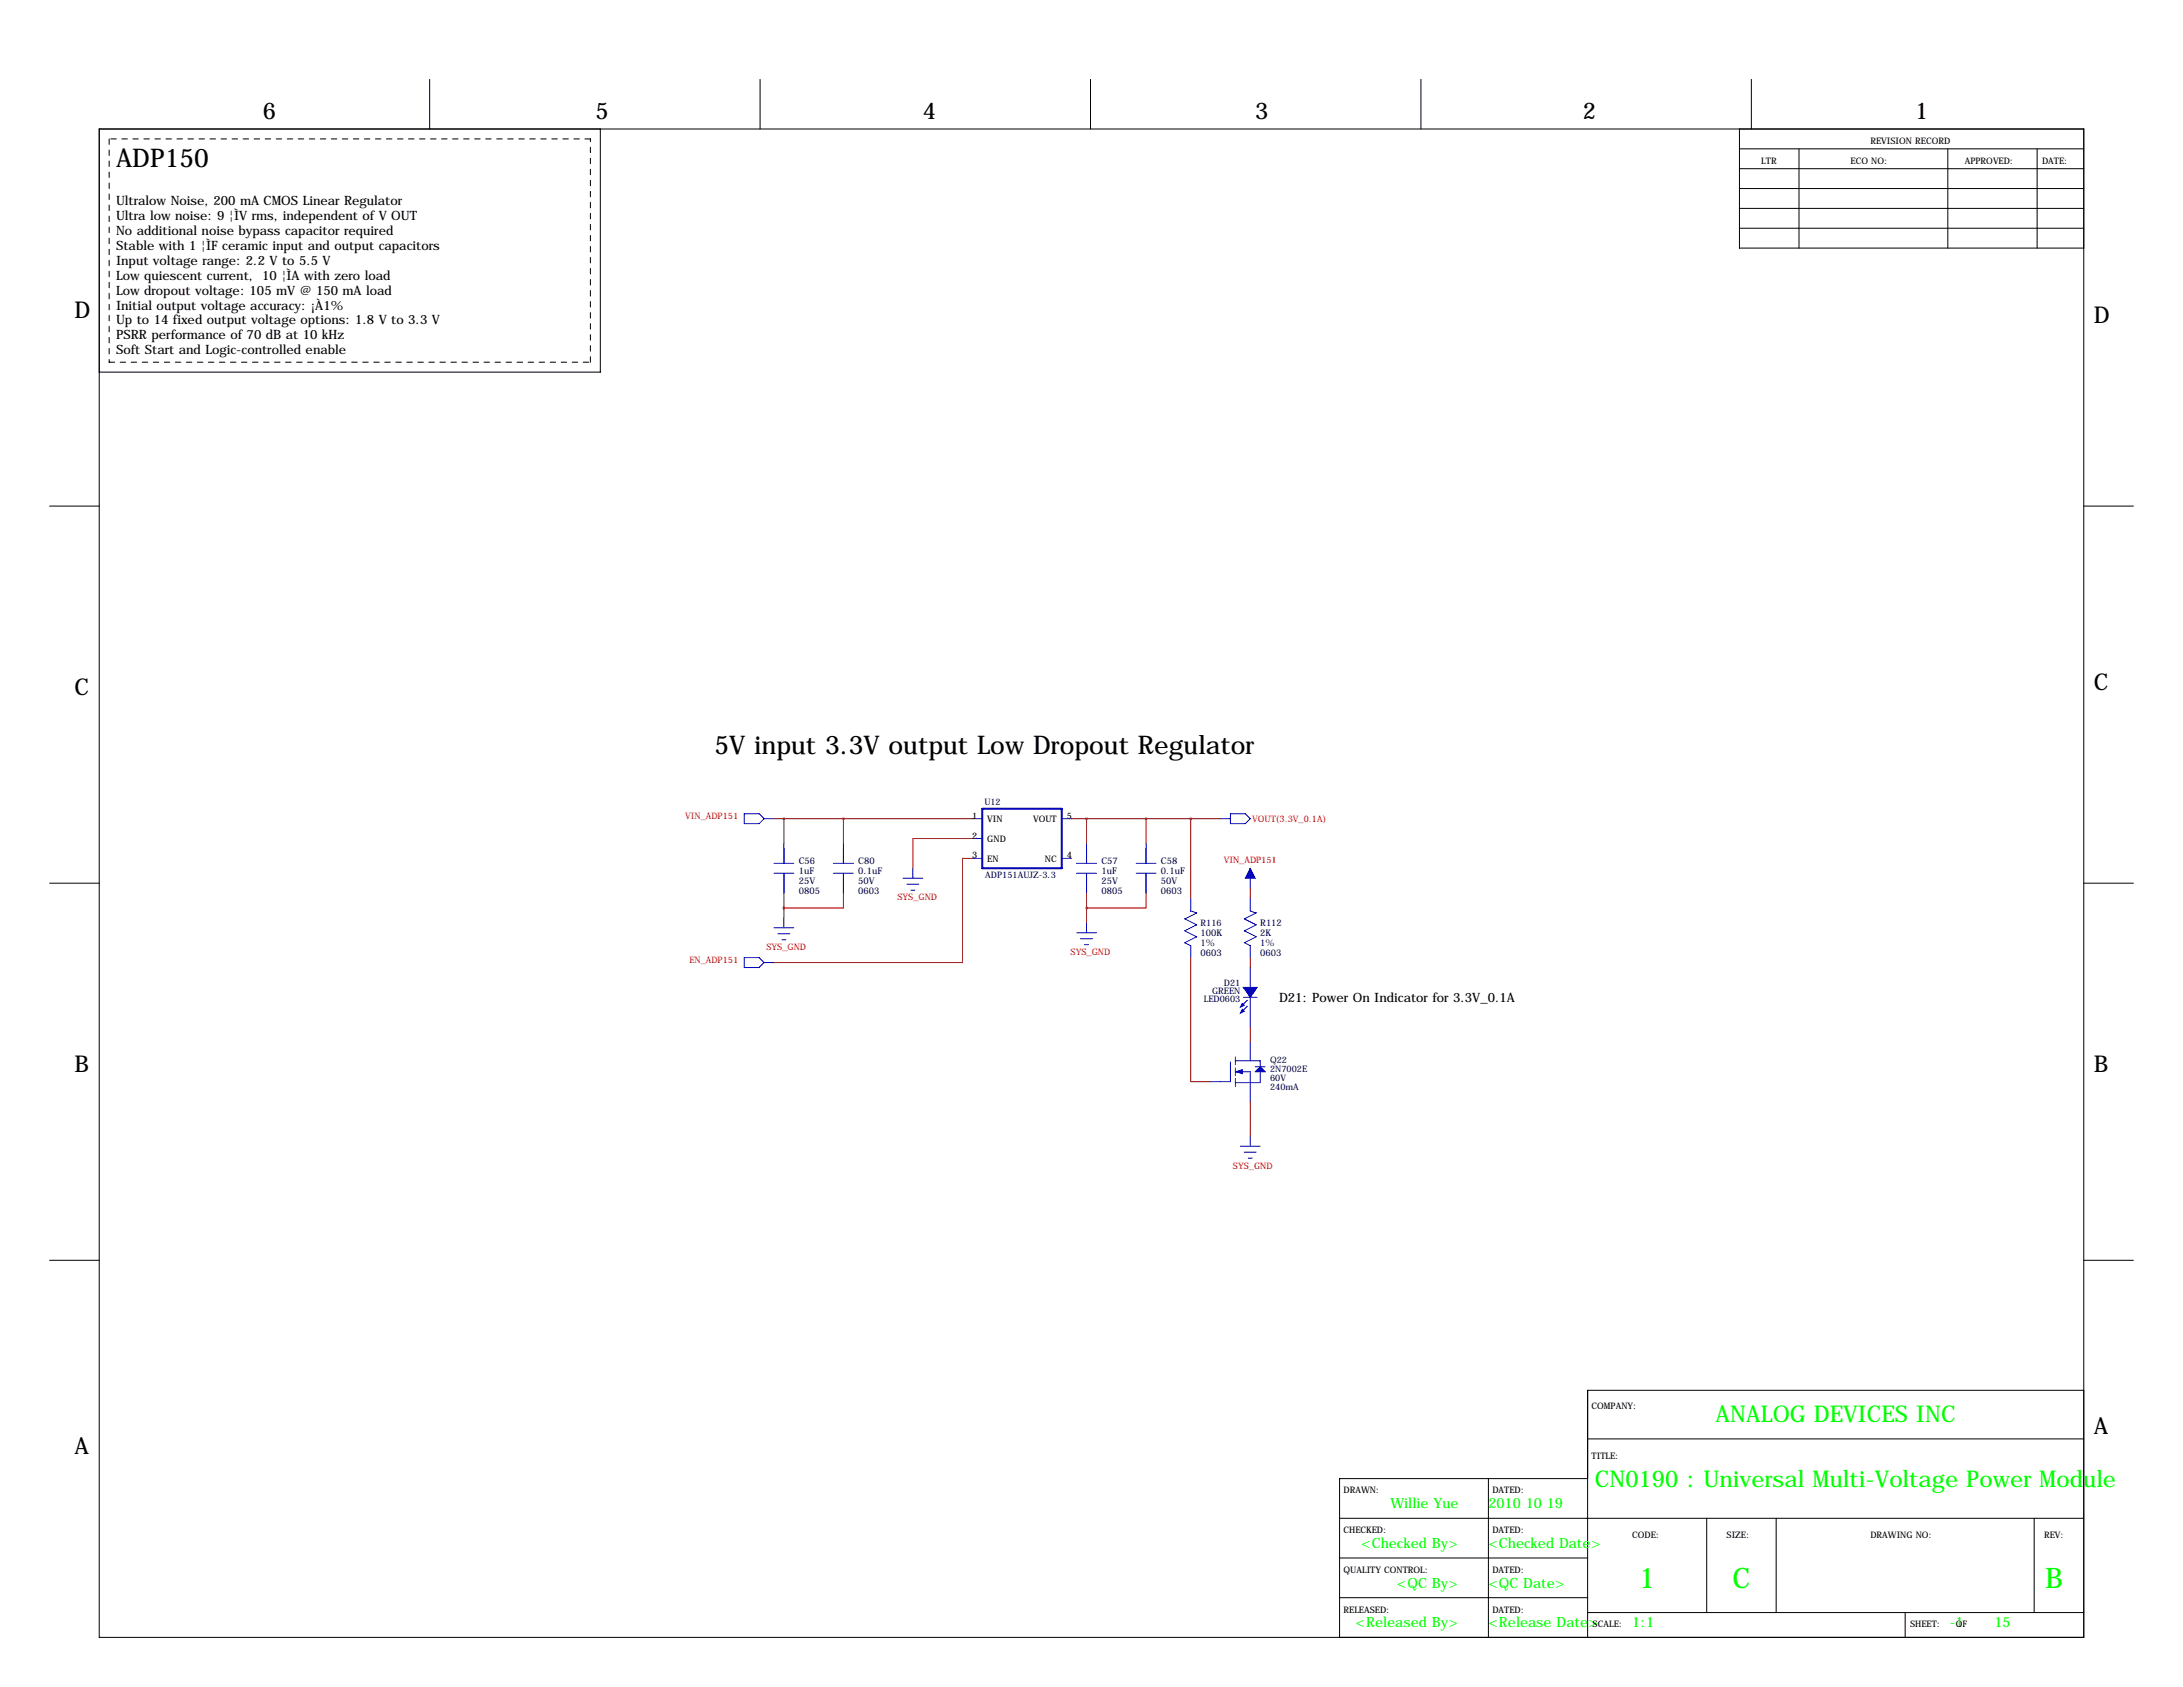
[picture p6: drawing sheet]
<svg xmlns="http://www.w3.org/2000/svg" width="559mm" height="432mm" viewBox="0 0 559 432" stroke-linecap="round" stroke-linejoin="round" font-family="sans-serif">
<defs><g id="words">
<g font-size="7.3" fill="#0f0">
<text x="419.6" y="406.4">1</text>
<text x="443.5" y="406.4">C</text>
<text x="523.5" y="406.4">B</text>
</g>
<g font-size="6.6">
<text x="29.7" y="42.7">ADP150</text>
<text x="182.9" y="193">5V input 3.3V output Low Dropout Regulator</text>
</g>
<g font-size="5.9">
<text x="67.3" y="30.5">6</text>
<text x="152.4" y="30.5">5</text>
<text x="236.2" y="30.5">4</text>
<text x="321.3" y="30.5">3</text>
<text x="405.1" y="30.5">2</text>
<text x="490.2" y="30.5">1</text>
<text x="19" y="81.3">D</text>
<text x="535.9" y="82.6">D</text>
<text x="19" y="177.8">C</text>
<text x="535.9" y="176.5">C</text>
<text x="19" y="274.3">B</text>
<text x="535.9" y="274.3">B</text>
<text x="535.9" y="367">A</text>
<text x="19" y="372.1">A</text>
</g>
<g font-size="5.9" fill="#0f0">
<text x="439.2" y="364">ANALOG DEVICES INC</text>
<text x="408.3" y="380.5">CN0190 : Universal Multi-Voltage Power Module</text>
</g>
<g font-size="3.6" fill="#0f0">
<text x="355.9" y="386.1">Willie Yue</text>
<text x="381" y="386.1">2010 10 19</text>
<text x="348.4" y="396.2">&lt;Checked By&gt;</text>
<text x="381" y="396.2">&lt;Checked Date&gt;</text>
<text x="357.6" y="406.4">&lt;QC By&gt;</text>
<text x="381" y="406.4">&lt;QC Date&gt;</text>
<text x="347" y="416.6">&lt;Released By&gt;</text>
<text x="381" y="416.6">&lt;Release Date&gt;</text>
<text x="417.8" y="416.6">1:1</text>
<text x="499.1" y="416.6">-1</text>
<text x="510.5" y="416.6">15</text>
</g>
<g font-size="3.3">
<text x="29.7" y="52.6">Ultralow Noise, 200 mA CMOS Linear Regulator</text>
<text x="29.7" y="56.4">Ultra low noise: 9 ¦ÌV rms, independent of V OUT</text>
<text x="29.7" y="60.2">No additional noise bypass capacitor required</text>
<text x="29.7" y="64">Stable with 1 ¦ÌF ceramic input and output capacitors</text>
<text x="29.7" y="67.8">Input voltage range: 2.2 V to 5.5 V</text>
<text x="29.7" y="71.6">Low quiescent current, 10 ¦ÌA with zero load</text>
<text x="29.7" y="75.4">Low dropout voltage: 105 mV @ 150 mA load</text>
<text x="29.7" y="79.2">Initial output voltage accuracy: ¡À1%</text>
<text x="29.7" y="83.1">Up to 14 fixed output voltage options: 1.8 V to 3.3 V</text>
<text x="29.7" y="86.9">PSRR performance of 70 dB at 10 kHz</text>
<text x="29.7" y="90.7">Soft Start and Logic-controlled enable</text>
<text x="327.4" y="256.5">D21: Power On Indicator for 3.3V_0.1A</text>
</g>
<g font-size="2.4" fill="#000080">
<text x="204.5" y="221.2">C56</text>
<text x="219.7" y="221.2">C80</text>
<text x="281.9" y="221.2">C57</text>
<text x="297.2" y="221.2">C58</text>
<text x="204.5" y="223.7">1uF</text>
<text x="204.5" y="226.2">25V</text>
<text x="219.7" y="223.7">0.1uF</text>
<text x="219.7" y="226.2">50V</text>
<text x="281.9" y="223.7">1uF</text>
<text x="281.9" y="226.2">25V</text>
<text x="297.2" y="223.7">0.1uF</text>
<text x="297.2" y="226.2">50V</text>
<text x="204.5" y="228.7">0805</text>
<text x="219.7" y="228.7">0603</text>
<text x="281.9" y="228.7">0805</text>
<text x="297.2" y="228.7">0603</text>
<text x="307.3" y="239.7">100K</text>
<text x="322.6" y="237">R112</text>
<text x="322.6" y="239.7">2K</text>
<text x="307.3" y="242.2">1%</text>
<text x="307.3" y="244.7">0603</text>
<text x="322.6" y="242.2">1%</text>
<text x="322.6" y="244.7">0603</text>
</g>
<g font-size="2.3">
<text x="450.8" y="41.9">LTR</text>
<text x="473.7" y="41.9">ECO NO:</text>
<text x="478.8" y="36.8">REVISION RECORD</text>
<text x="502.9" y="41.9">APPROVED:</text>
<text x="522.7" y="41.9">DATE:</text>
<text x="248.9" y="209.5">1</text>
<text x="273" y="209.5">5</text>
<text x="248.9" y="214.6">2</text>
<text x="252.7" y="210.4">VIN</text>
<text x="252.7" y="215.4">GND</text>
<text x="264.4" y="210.4">VOUT</text>
<text x="248.9" y="219.7">3</text>
<text x="252.7" y="220.5">EN</text>
<text x="267.5" y="220.5">NC</text>
<text x="273" y="219.7">4</text>
<text x="407.4" y="360.7">COMPANY:</text>
<text x="407.4" y="373.4">TITLE:</text>
<text x="343.9" y="382.3">DRAWN:</text>
<text x="382" y="382.3">DATED:</text>
<text x="343.9" y="392.4">CHECKED:</text>
<text x="382" y="392.4">DATED:</text>
<text x="417.8" y="393.7">CODE:</text>
<text x="442" y="393.7">SIZE:</text>
<text x="478.8" y="393.7">DRAWING NO:</text>
<text x="523.2" y="393.7">REV:</text>
<text x="343.9" y="402.6">QUALITY CONTROL:</text>
<text x="382" y="402.6">DATED:</text>
<text x="343.9" y="412.7">RELEASED:</text>
<text x="382" y="412.7">DATED:</text>
<text x="407.7" y="416.6">SCALE:</text>
<text x="488.9" y="416.6">SHEET:</text>
<text x="500.7" y="416.6">OF</text>
</g>
<g font-size="2.3" fill="#f00">
<text x="175.4" y="209.5">VIN_ADP151</text>
<text x="320.5" y="210.3">VOUT(3.3V_0.1A)</text>
<text x="313.3" y="221">VIN_ADP151</text>
<text x="229.7" y="230.5">SYS_GND</text>
<text x="196.2" y="243.2">SYS_GND</text>
<text x="274.1" y="244.5">SYS_GND</text>
<text x="176.5" y="246.4">EN_ADP151</text>
<text x="315.6" y="299.1">SYS_GND</text>
</g>
<g font-size="2.3" fill="#000080">
<text x="252" y="206">U12</text>
<text x="252.2" y="224.8">ADP151AUJZ-3.3</text>
<text x="307.3" y="237">R116</text>
<text x="308.1" y="256.5">LED0603</text>
<text x="310.3" y="254.5">GREEN</text>
<text x="313.3" y="252.5">D21</text>
<text x="325.1" y="272">Q22</text>
<text x="325.1" y="274.3">2N7002E</text>
<text x="325.1" y="276.6">60V</text>
<text x="325.1" y="278.9">240mA</text>
</g>
</g></defs>
<g fill="none" stroke="#000" stroke-width=".26">
<path d="M25.4 33h508v386.1h-508zM110 20.3v12.7M153.7 33v62.2h-128.3M194.6 20.3v12.7M279.1 20.3v12.7M363.7 20.3v12.7M445.3 38.1h88.1M445.3 33v30.5h88.1M448.3 20.3v12.7M460.5 38.1v25.4M498.6 38.1v25.4M521.5 38.1v25.4"/>
<path d="M445.3 48.3h88.1M445.3 43.2h88.1M445.3 53.3h88.1M445.3 58.4h88.1M12.7 129.5h12.7M533.4 129.5h12.7M12.7 226.1h12.7M533.4 226.1h12.7M12.7 322.6h12.7M533.4 322.6h12.7M533.4 355.9h-127v63.2M381 378.5v40.6"/>
<path d="M406.4 368.3h127M406.4 378.5h-63.5v40.6M342.9 388.6h190.5M342.9 398.8h63.5M436.9 388.6v24.1M454.7 388.6v24.1M520.7 388.6v24.1M342.9 408.9h63.5M406.4 412.7h127M487.7 412.7v6.4"/>
</g>
<path d="M27.9 35.6v57.1M151.1 35.6h-123.2M27.9 92.7h123.2M151.1 92.7v-57.1" fill="none" stroke="#000" stroke-width=".26" stroke-dasharray="1.4 1.4"/>
<path d="M251.5 207h20.3v15.2h-20.3z" fill="none" stroke="#00f" stroke-width=".51"/>
<g fill="none" stroke="#00f" stroke-width=".26">
<path d="M190.5 208.3h3.8l1.3 1.2-1.3 1.3h-3.8zM195.6 209.5h2.5M200.7 215.9v5.1M215.9 215.9v5.1M248.9 209.5h2.6M248.9 214.6h2.6M248.9 219.7h2.6M271.8 209.5h2.5M271.8 219.7h2.5M278.1 215.9v5.1M293.4 215.9v5.1M312.4 209.5h2.6"/>
<path d="M315 208.3h3.8l1.2 1.2-1.2 1.3h-3.8zM198.1 221h5.1M198.1 223.5h5.1M198.1 237.5h5.1M199.1 239h3.1M200.7 223.5v5.1M200.7 234.9v2.6M213.4 221h5M213.4 223.5h5M215.9 223.5v5.1M231.1 224.8h5.1M232.2 226.3h3"/>
<path d="M233.2 227.8h1M233.7 222.2v2.6M275.6 221h5.1M275.6 223.5h5.1M275.6 238.8h5.1M278.1 223.5v5.1M278.1 236.2v2.6M290.8 221h5.1M290.8 223.5h5.1M293.4 223.5v5.1M304.8 229.9v3.3l1.5 .5-3 1.5 3 1.5-3 1.6 3 1.5-3 1.5 1.5 .8v3M320 222.2v5.1"/>
<path d="M320 229.9v3.3l1.6 .5-3.1 1.5 3.1 1.5-3.1 1.6 3.1 1.5-3.1 1.5 1.5 .8v3M190.5 245.1h3.8l1.3 1.3-1.3 1.2h-3.8zM195.6 246.4h2.5M200.2 240.5h1M276.6 240.3h3.1M277.6 241.8h1M318.3 255.3h3.5M319.3 256l-1.5 1.6M319.3 257.6l-1.5 1.5M320 247.6v5.1M320 255.3v7.6M315 271.8v5.1h-5.1"/>
<path d="M316.2 270.5v2M316.2 273.3v2M316.2 276.1v2M316.2 271.5h6.4v1.5M317.5 274.3h2.5v7.6M320 266.7v4.8M321.3 273h2.5M322.6 274.3v2.8h-6.4M317.5 293.4h5.1M318.5 294.9h3.1M319.5 296.4h1M320 290.8v2.6"/>
</g>
<g fill="#00f" stroke="#00f" stroke-width=".26">
<path d="M321.3 274.3l1.3-1.3 1.2 1.3z"/>
<path d="M316.2 274.3l1.8-.5v1z"/>
<path d="M318.3 252.7h3.5l-1.8 2.6z"/>
<path d="M318 258.3l.5 .5-1 .5z"/>
<path d="M318 256.8l.5 .5-1 .5z"/>
<path d="M320 222.2l1.3 2.6h-2.5z"/>
</g>
<g fill="none" stroke="#800000" stroke-width=".26">
<path d="M198.1 209.5h50.8M200.7 209.5v6.4M215.9 209.5v6.4M248.9 214.6h-15.2v7.6M248.9 219.7h-2.5v26.7h-48.3M274.3 209.5h38.1M278.1 209.5v6.4M293.4 209.5v6.4M304.8 209.5v20.4M200.7 228.6v6.3M215.9 228.6v3.8h-15.2M278.1 228.6v7.6"/>
<path d="M293.4 228.6v3.8h-15.3M320 227.3v2.6M304.8 245.1v31.8h5.1M320 245.1v2.5M320 262.9v3.8M320 281.9v8.9"/>
</g>
<path d="M200.6 232.4a.05 .05 0 0 0 .1 0 .05 .05 0 0 0-.1 0zM278.1 232.4a.05 .05 0 0 0 .1 0 .05 .05 0 0 0-.1 0zM200.6 209.6a.05 .05 0 0 0 .1 0 .05 .05 0 0 0-.1 0zM278.1 209.6a.05 .05 0 0 0 .1 0 .05 .05 0 0 0-.1 0zM293.3 209.6a.05 .05 0 0 0 .1 0 .05 .05 0 0 0-.1 0z" fill="#800000" stroke="#800000" stroke-width=".63"/>
<use href="#words"/>
</svg>
